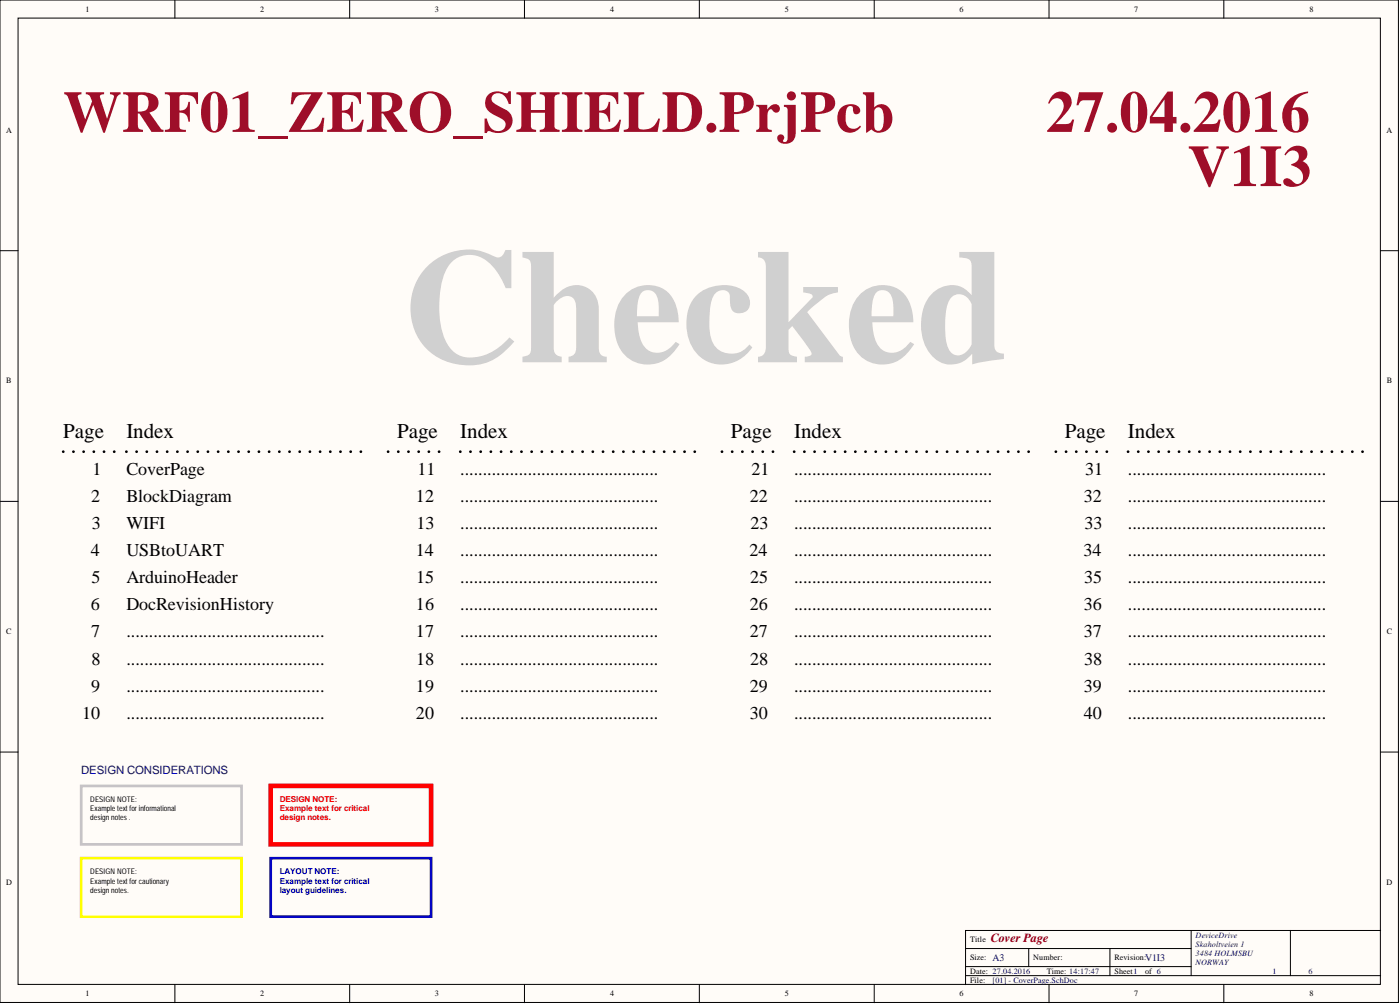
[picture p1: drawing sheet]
<svg xmlns="http://www.w3.org/2000/svg" width="393mm" height="282mm" viewBox="0 0 393 282" stroke-linecap="round" stroke-linejoin="round" font-family="sans-serif">
<defs><g id="words">
<text font-size="45.8" fill="#d0d0d0" x="113.1" y="101.7">Checked</text>
<g font-size="16.5" fill="#9e0e29">
<text x="17.7" y="37">WRF01_ZERO_SHIELD.PrjPcb</text>
<text x="293.9" y="37">27.04.2016</text>
<text x="333.7" y="52.3">V1I3</text>
</g>
<g font-size="5.9">
<text x="17.7" y="123">Page</text>
<text x="35.5" y="123">Index</text>
<text x="111.6" y="123">Page</text>
<text x="129.3" y="123">Index</text>
<text x="205.4" y="123">Page</text>
<text x="223.1" y="123">Index</text>
<text x="299.2" y="123">Page</text>
<text x="316.9" y="123">Index</text>
</g>
<g font-size="5.1">
<text x="26" y="133.3">1</text>
<text x="35.5" y="133.3">CoverPage</text>
<text x="117.3" y="133.3">11</text>
<text x="129.3" y="133.3">............................................</text>
<text x="211.1" y="133.3">21</text>
<text x="223.1" y="133.3">............................................</text>
<text x="304.9" y="133.3">31</text>
<text x="316.9" y="133.3">............................................</text>
<text x="25.6" y="140.9">2</text>
<text x="35.5" y="140.9">BlockDiagram</text>
<text x="116.9" y="140.9">12</text>
<text x="129.3" y="140.9">............................................</text>
<text x="210.7" y="140.9">22</text>
<text x="223.1" y="140.9">............................................</text>
<text x="304.5" y="140.9">32</text>
<text x="316.9" y="140.9">............................................</text>
<text x="25.8" y="148.5">3</text>
<text x="35.5" y="148.5">WIFI</text>
<text x="117" y="148.5">13</text>
<text x="129.3" y="148.5">............................................</text>
<text x="210.9" y="148.5">23</text>
<text x="223.1" y="148.5">............................................</text>
<text x="304.7" y="148.5">33</text>
<text x="316.9" y="148.5">............................................</text>
<text x="25.5" y="156.1">4</text>
<text x="35.5" y="156.1">USBtoUART</text>
<text x="116.8" y="156.1">14</text>
<text x="129.3" y="156.1">............................................</text>
<text x="210.6" y="156.1">24</text>
<text x="223.1" y="156.1">............................................</text>
<text x="304.4" y="156.1">34</text>
<text x="316.9" y="156.1">............................................</text>
<text x="25.7" y="163.8">5</text>
<text x="35.5" y="163.8">ArduinoHeader</text>
<text x="117" y="163.8">15</text>
<text x="129.3" y="163.8">............................................</text>
<text x="210.8" y="163.8">25</text>
<text x="223.1" y="163.8">............................................</text>
<text x="304.6" y="163.8">35</text>
<text x="316.9" y="163.8">............................................</text>
<text x="25.5" y="171.4">6</text>
<text x="35.5" y="171.4">DocRevisionHistory</text>
<text x="116.9" y="171.4">16</text>
<text x="129.3" y="171.4">............................................</text>
<text x="210.7" y="171.4">26</text>
<text x="223.1" y="171.4">............................................</text>
<text x="304.5" y="171.4">36</text>
<text x="316.9" y="171.4">............................................</text>
<text x="25.6" y="179">7</text>
<text x="35.5" y="179">............................................</text>
<text x="116.9" y="179">17</text>
<text x="129.3" y="179">............................................</text>
<text x="210.7" y="179">27</text>
<text x="223.1" y="179">............................................</text>
<text x="304.5" y="179">37</text>
<text x="316.9" y="179">............................................</text>
<text x="25.7" y="186.6">8</text>
<text x="35.5" y="186.6">............................................</text>
<text x="117" y="186.6">18</text>
<text x="129.3" y="186.6">............................................</text>
<text x="210.8" y="186.6">28</text>
<text x="223.1" y="186.6">............................................</text>
<text x="304.6" y="186.6">38</text>
<text x="316.9" y="186.6">............................................</text>
<text x="25.6" y="194.2">9</text>
<text x="35.5" y="194.2">............................................</text>
<text x="116.9" y="194.2">19</text>
<text x="129.3" y="194.2">............................................</text>
<text x="210.7" y="194.2">29</text>
<text x="223.1" y="194.2">............................................</text>
<text x="304.5" y="194.2">39</text>
<text x="316.9" y="194.2">............................................</text>
<text x="23.1" y="201.8">10</text>
<text x="35.5" y="201.8">............................................</text>
<text x="116.9" y="201.8">20</text>
<text x="129.3" y="201.8">............................................</text>
<text x="210.7" y="201.8">30</text>
<text x="223.1" y="201.8">............................................</text>
<text x="304.5" y="201.8">40</text>
<text x="316.9" y="201.8">............................................</text>
</g>
<text font-size="3.5" fill="#800000" x="278.4" y="264.5">Cover Page</text>
<text font-size="3.2" fill="#000080" x="22.8" y="217.4">DESIGN CONSIDERATIONS</text>
<g font-size="2.8" fill="#000080">
<text x="278.9" y="269.8">A3</text>
<text x="321.7" y="269.8">V1I3</text>
</g>
<g font-size="2.3">
<text x="24" y="3.3">1</text>
<text x="73.1" y="3.3">2</text>
<text x="122.2" y="3.3">3</text>
<text x="171.4" y="3.3">4</text>
<text x="220.5" y="3.3">5</text>
<text x="269.6" y="3.3">6</text>
<text x="318.7" y="3.3">7</text>
<text x="367.9" y="3.3">8</text>
<text x="1.7" y="37.2">A</text>
<text x="389.6" y="37.2">A</text>
<text x="1.8" y="107.6">B</text>
<text x="389.7" y="107.6">B</text>
<text x="1.8" y="178">C</text>
<text x="389.7" y="178">C</text>
<text x="1.7" y="248.4">D</text>
<text x="389.6" y="248.4">D</text>
<text x="272.6" y="264.5">Title</text>
<text x="272.6" y="269.6">Size:</text>
<text x="290.3" y="269.6">Number:</text>
<text x="313.1" y="269.6">Revision:</text>
<text x="272.6" y="273.4">Date: 27.04.2016</text>
<text x="272.6" y="275.9">File:</text>
<text x="294.1" y="273.4">Time: 14:17:47</text>
<text x="313.1" y="273.4">Sheet1</text>
<text x="321.7" y="273.4">of 6</text>
<text x="24" y="279.7">1</text>
<text x="73.1" y="279.7">2</text>
<text x="122.2" y="279.7">3</text>
<text x="171.4" y="279.7">4</text>
<text x="220.5" y="279.7">5</text>
<text x="269.6" y="279.7">6</text>
<text x="318.7" y="279.7">7</text>
<text x="367.9" y="279.7">8</text>
</g>
<g font-size="2.3" fill="#f00">
<text x="78.6" y="225.2">DESIGN NOTE:</text>
<text x="78.6" y="227.8">Example text for critical</text>
<text x="78.6" y="230.3">design notes.</text>
</g>
<g font-size="2.3" fill="#00f">
<text x="78.6" y="245.5">LAYOUT NOTE:</text>
<text x="78.6" y="248">Example text for critical</text>
<text x="78.6" y="250.6">layout guidelines.</text>
</g>
<g font-size="2.3" fill="#000080">
<text x="335.9" y="263.3">DeviceDrive</text>
<text x="335.9" y="265.8">Skaholtveien 1</text>
<text x="335.9" y="268.3">3484 HOLMSBU</text>
<text x="278.9" y="275.9">[01] - CoverPage.SchDoc</text>
<text x="335.9" y="270.9">NORWAY</text>
<text x="357.5" y="273.4">1</text>
<text x="367.6" y="273.4">6</text>
</g>
<g font-size="2.2">
<text x="25.4" y="225.2">DESIGN NOTE:</text>
<text x="25.4" y="227.8">Example text for informational</text>
<text x="25.4" y="230.3">design notes.</text>
<text x="25.4" y="245.5">DESIGN NOTE:</text>
<text x="25.4" y="248">Example text for cautionary</text>
<text x="25.4" y="250.6">design notes.</text>
</g>
</g></defs>
<g fill="#fffcf8" stroke="#000" stroke-width=".28">
<path d="M0 0h392.9v281.4h-392.9z"/>
<path d="M5.1 5.1h382.7v271.3h-382.7z"/>
</g>
<g fill="none" stroke="#000" stroke-width=".28">
<path d="M49.1 0v5.1M98.2 0v5.1M147.4 0v5.1M196.5 0v5.1M245.6 0v5.1M294.7 0v5.1M343.8 0v5.1M0 70.4h5.1M387.9 70.4h5.1M0 140.8h5.1M387.9 140.8h5.1M0 211.1h5.1"/>
<path d="M387.9 211.1h5.1M49.1 276.4v5.1M98.2 276.4v5.1M147.4 276.4v5.1M196.5 276.4v5.1M245.6 276.4v5.1M271.3 266.3h63.4M271.3 273.9h116.6M271.3 271.4h63.4M289 266.3v5.1M294.7 276.4v5.1M311.8 266.3v7.6"/>
<path d="M334.7 261.2v12.7M343.8 276.4v5.1M362.6 261.2h-91.3v15.2M387.9 261.2h-25.3v12.7"/>
</g>
<path d="M17.7 126.8h15.3M35.5 126.8h65.9M109 126.8h15.2M129.3 126.8h65.9M202.8 126.8h15.2M223.1 126.8h65.9M296.6 126.8h15.2M316.9 126.8h65.9" fill="none" stroke="#000" stroke-width=".76" stroke-dasharray="0 2.8"/>
<path d="M22.8 220.6h45.1v16.5h-45.1z" fill="none" stroke="#c6c3c6" stroke-width=".76"/>
<path d="M22.8 240.9h45.1v16.4h-45.1z" fill="none" stroke="#ff0" stroke-width=".76"/>
<path d="M76.1 220.6h45v16.5h-45z" fill="none" stroke="#f00" stroke-width="1.3"/>
<path d="M76.1 240.9h45v16.4h-45z" fill="none" stroke="#00f" stroke-width=".76"/>
<use href="#words"/>
</svg>
